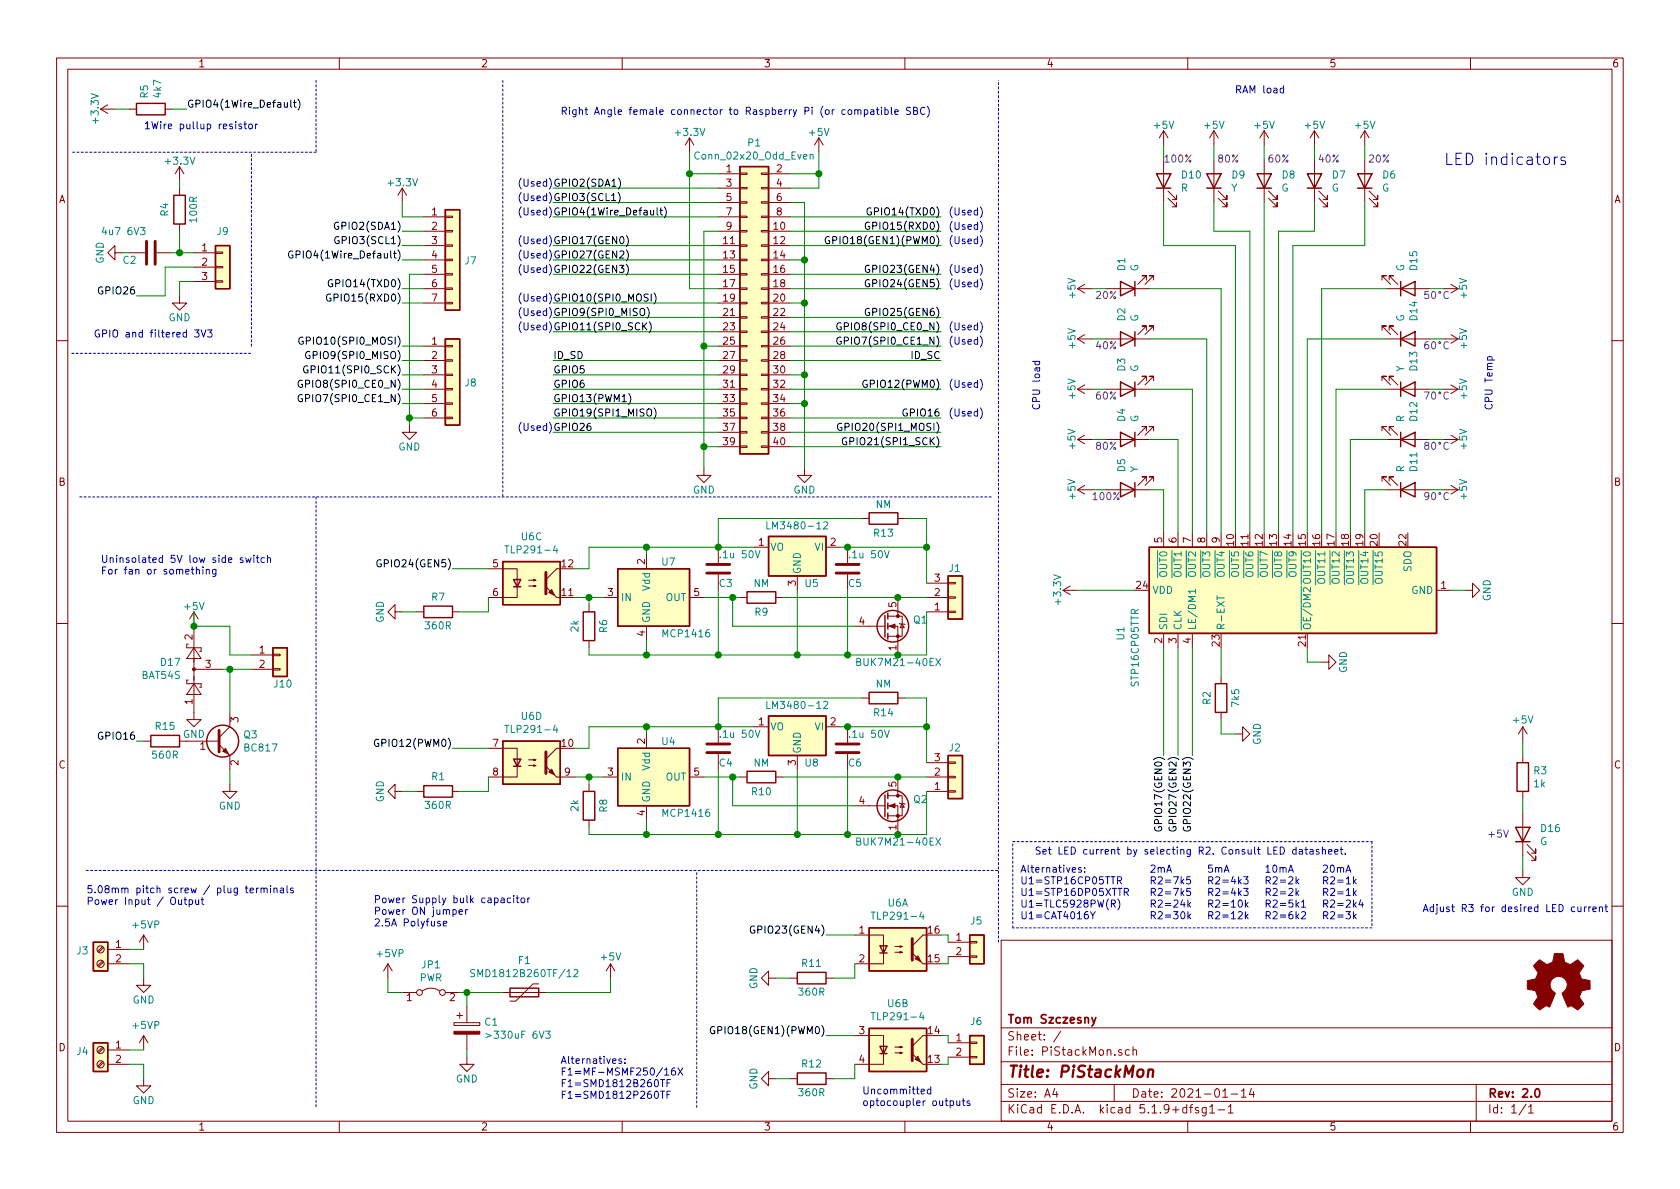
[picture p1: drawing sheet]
<svg xmlns="http://www.w3.org/2000/svg" width="297mm" height="210mm" viewBox="0 0 297 210" stroke-linecap="round" stroke-linejoin="round" font-family="sans-serif">
<defs><g id="words">
<text font-size="2.8" fill="#0000c2" x="255.3" y="29.2">LED indicators</text>
<text font-size="2.8" fill="#840000" x="178" y="190.5">Title: PiStackMon</text>
<g font-size="2.1" fill="#840000">
<text x="178" y="184">Sheet: /</text>
<text x="178" y="181">Tom Szczesny</text>
<text x="178" y="186.7">File: PiStackMon.sch</text>
<text x="178" y="196.9">KiCad E.D.A. kicad 5.1.9+dfsg1-1</text>
<text x="178" y="194.1">Size: A4</text>
<text x="200" y="194.1">Date: 2021-01-14</text>
<text x="263" y="194.1">Rev: 2.0</text>
<text x="263" y="196.9">Id: 1/1</text>
</g>
<g font-size="1.8" fill="#840000">
<text x="35" y="11.9">1</text>
<text x="85" y="11.9">2</text>
<text x="135" y="11.9">3</text>
<text x="185" y="11.9">4</text>
<text x="235" y="11.9">5</text>
<text x="285" y="11.9">6</text>
<text x="10.4" y="35.9">A</text>
<text x="128.4" y="30.5">1</text>
<text x="128.4" y="33">3</text>
<text x="128.4" y="35.6">5</text>
<text x="137.3" y="30.5">2</text>
<text x="137.3" y="33">4</text>
<text x="137.3" y="35.6">6</text>
<text x="285.4" y="35.9">A</text>
<text x="76.4" y="38.1">1</text>
<text x="76.4" y="40.6">2</text>
<text x="128.4" y="38.1">7</text>
<text x="128.4" y="40.6">9</text>
<text x="136.8" y="40.6">10</text>
<text x="137.3" y="38.1">8</text>
<text x="35.7" y="44.4">1</text>
<text x="35.7" y="47">2</text>
<text x="76.4" y="43.2">3</text>
<text x="76.4" y="45.7">4</text>
<text x="127.9" y="43.2">11</text>
<text x="127.9" y="45.7">13</text>
<text x="136.8" y="43.2">12</text>
<text x="136.8" y="45.7">14</text>
<text x="35.7" y="49.5">3</text>
<text x="76.4" y="48.3">5</text>
<text x="76.4" y="50.8">6</text>
<text x="76.4" y="53.3">7</text>
<text x="127.9" y="48.3">15</text>
<text x="127.9" y="50.8">17</text>
<text x="127.9" y="53.3">19</text>
<text x="136.8" y="48.3">16</text>
<text x="136.8" y="50.8">18</text>
<text x="136.8" y="53.3">20</text>
<text x="127.9" y="55.9">21</text>
<text x="127.9" y="58.4">23</text>
<text x="136.8" y="55.9">22</text>
<text x="136.8" y="58.4">24</text>
<text x="76.4" y="61">1</text>
<text x="76.4" y="63.5">2</text>
<text x="127.9" y="61">25</text>
<text x="127.9" y="63.5">27</text>
<text x="136.8" y="61">26</text>
<text x="136.8" y="63.5">28</text>
<text x="76.4" y="66">3</text>
<text x="76.4" y="68.6">4</text>
<text x="76.4" y="71.1">5</text>
<text x="127.9" y="66">29</text>
<text x="127.9" y="68.6">31</text>
<text x="127.9" y="71.1">33</text>
<text x="136.8" y="66">30</text>
<text x="136.8" y="68.6">32</text>
<text x="136.8" y="71.1">34</text>
<text x="76.4" y="73.7">6</text>
<text x="127.9" y="73.7">35</text>
<text x="127.9" y="76.2">37</text>
<text x="136.8" y="73.7">36</text>
<text x="136.8" y="76.2">38</text>
<text x="127.9" y="78.7">39</text>
<text x="136.8" y="78.7">40</text>
<text x="10.4" y="85.9">B</text>
<text x="285.4" y="85.9">B</text>
<text x="205.5" y="96" transform="rotate(-90 205.5 96)">5</text>
<text x="208" y="96" transform="rotate(-90 208 96)">6</text>
<text x="210.6" y="96" transform="rotate(-90 210.6 96)">7</text>
<text x="213.1" y="96" transform="rotate(-90 213.1 96)">8</text>
<text x="215.6" y="96" transform="rotate(-90 215.6 96)">9</text>
<text x="87.1" y="100.3">5</text>
<text x="99.4" y="100.3">12</text>
<text x="114" y="99.8" transform="rotate(-90 114 99.8)">2</text>
<text x="134.1" y="96.5">1</text>
<text x="146.8" y="96.5">2</text>
<text x="218.2" y="96.5" transform="rotate(-90 218.2 96.5)">10</text>
<text x="220.7" y="96.5" transform="rotate(-90 220.7 96.5)">11</text>
<text x="223.3" y="96.5" transform="rotate(-90 223.3 96.5)">12</text>
<text x="225.8" y="96.5" transform="rotate(-90 225.8 96.5)">13</text>
<text x="228.3" y="96.5" transform="rotate(-90 228.3 96.5)">14</text>
<text x="230.9" y="96.5" transform="rotate(-90 230.9 96.5)">15</text>
<text x="233.4" y="96.5" transform="rotate(-90 233.4 96.5)">16</text>
<text x="236" y="96.5" transform="rotate(-90 236 96.5)">17</text>
<text x="238.5" y="96.5" transform="rotate(-90 238.5 96.5)">18</text>
<text x="241" y="96.5" transform="rotate(-90 241 96.5)">19</text>
<text x="243.6" y="96.5" transform="rotate(-90 243.6 96.5)">20</text>
<text x="248.7" y="96.5" transform="rotate(-90 248.7 96.5)">22</text>
<text x="87.1" y="105.4">6</text>
<text x="99.4" y="105.4">11</text>
<text x="107.5" y="105.4">3</text>
<text x="122.7" y="105.4">5</text>
<text x="140.7" y="103.6" transform="rotate(-90 140.7 103.6)">3</text>
<text x="158.5" y="107.4" transform="rotate(-90 158.5 107.4)">5</text>
<text x="165.3" y="107.9">1</text>
<text x="165.3" y="105.4">2</text>
<text x="165.3" y="102.9">3</text>
<text x="201" y="104.1">24</text>
<text x="254.8" y="104.1">1</text>
<text x="34" y="113.1" transform="rotate(-90 34 113.1)">2</text>
<text x="114" y="112.5" transform="rotate(-90 114 112.5)">4</text>
<text x="151.9" y="110.5">4</text>
<text x="205.5" y="113.8" transform="rotate(-90 205.5 113.8)">2</text>
<text x="208" y="113.8" transform="rotate(-90 208 113.8)">3</text>
<text x="210.6" y="113.8" transform="rotate(-90 210.6 113.8)">4</text>
<text x="36.3" y="118.1">3</text>
<text x="45.9" y="115.6">1</text>
<text x="45.9" y="118.1">2</text>
<text x="158.5" y="115" transform="rotate(-90 158.5 115)">1</text>
<text x="215.6" y="114.2" transform="rotate(-90 215.6 114.2)">23</text>
<text x="230.9" y="114.2" transform="rotate(-90 230.9 114.2)">21</text>
<text x="34" y="124.6" transform="rotate(-90 34 124.6)">1</text>
<text x="42.2" y="127.7" transform="rotate(-90 42.2 127.7)">3</text>
<text x="114" y="131.5" transform="rotate(-90 114 131.5)">2</text>
<text x="134.1" y="128.3">1</text>
<text x="146.8" y="128.3">2</text>
<text x="10.4" y="135.9">C</text>
<text x="35.4" y="132.6">1</text>
<text x="42.2" y="135.4" transform="rotate(-90 42.2 135.4)">2</text>
<text x="87.1" y="132.1">7</text>
<text x="87.1" y="137.2">8</text>
<text x="99.4" y="132.1">10</text>
<text x="99.8" y="137.2">9</text>
<text x="107.5" y="137.2">3</text>
<text x="122.7" y="137.2">5</text>
<text x="140.7" y="135.4" transform="rotate(-90 140.7 135.4)">3</text>
<text x="165.3" y="137.2">2</text>
<text x="165.3" y="134.6">3</text>
<text x="285.4" y="135.9">C</text>
<text x="151.9" y="142.2">4</text>
<text x="158.5" y="139.2" transform="rotate(-90 158.5 139.2)">5</text>
<text x="165.3" y="139.7">1</text>
<text x="114" y="144.2" transform="rotate(-90 114 144.2)">4</text>
<text x="158.5" y="146.8" transform="rotate(-90 158.5 146.8)">1</text>
<text x="20.5" y="167.6">1</text>
<text x="151.9" y="165.1">1</text>
<text x="164.1" y="165.1">16</text>
<text x="169.1" y="166.4">1</text>
<text x="20.5" y="170.2">2</text>
<text x="151.9" y="170.2">2</text>
<text x="164.1" y="170.2">15</text>
<text x="169.1" y="168.9">2</text>
<text x="71.9" y="177">1</text>
<text x="79.5" y="177">2</text>
<text x="10.4" y="185.9">D</text>
<text x="20.5" y="185.4">1</text>
<text x="151.9" y="182.9">3</text>
<text x="164.1" y="182.9">14</text>
<text x="169.1" y="184.1">1</text>
<text x="285.4" y="185.9">D</text>
<text x="20.5" y="188">2</text>
<text x="151.9" y="188">4</text>
<text x="164.1" y="188">13</text>
<text x="169.1" y="186.7">2</text>
<text x="35" y="199.9">1</text>
<text x="85" y="199.9">2</text>
<text x="135" y="199.9">3</text>
<text x="185" y="199.9">4</text>
<text x="235" y="199.9">5</text>
<text x="285" y="199.9">6</text>
</g>
<g font-size="1.8" fill="#008484">
<text x="26.2" y="17.3" transform="rotate(-90 26.2 17.3)">R5</text>
<text x="28.5" y="17.2" transform="rotate(-90 28.5 17.2)">4k7</text>
<text x="17.4" y="21.6" transform="rotate(-90 17.4 21.6)">+3.3V</text>
<text x="204.1" y="22.8">+5V</text>
<text x="213" y="22.8">+5V</text>
<text x="221.9" y="22.8">+5V</text>
<text x="230.8" y="22.8">+5V</text>
<text x="239.7" y="22.8">+5V</text>
<text x="29.4" y="29.1">+3.3V</text>
<text x="119.6" y="24">+3.3V</text>
<text x="123.3" y="28.2">Conn_02x20_Odd_Even</text>
<text x="132.3" y="25.9">P1</text>
<text x="143.2" y="24">+5V</text>
<text x="68.8" y="32.9">+3.3V</text>
<text x="208.8" y="33.9">R</text>
<text x="209" y="31.6">D10</text>
<text x="217.7" y="33.9">Y</text>
<text x="217.8" y="31.6">D9</text>
<text x="226.5" y="33.9">G</text>
<text x="226.7" y="31.6">D8</text>
<text x="235.4" y="33.9">G</text>
<text x="235.6" y="31.6">D7</text>
<text x="244.3" y="33.9">G</text>
<text x="244.5" y="31.6">D6</text>
<text x="18.5" y="41.6">4u7 6V3</text>
<text x="29.8" y="38.2" transform="rotate(-90 29.8 38.2)">R4</text>
<text x="34.8" y="39.2" transform="rotate(-90 34.8 39.2)">100R</text>
<text x="38.4" y="41.6">J9</text>
<text x="18.3" y="46.7" transform="rotate(-90 18.3 46.7)">GND</text>
<text x="21.8" y="46.7">C2</text>
<text x="82.2" y="46.8">J7</text>
<text x="199" y="47.8" transform="rotate(-90 199 47.8)">D1</text>
<text x="250.6" y="47.7" transform="rotate(-90 250.6 47.7)">D15</text>
<text x="190.2" y="52.6" transform="rotate(-90 190.2 52.6)">+5V</text>
<text x="201.3" y="48" transform="rotate(-90 201.3 48)">G</text>
<text x="248.3" y="48" transform="rotate(-90 248.3 48)">G</text>
<text x="259.4" y="52.6" transform="rotate(-90 259.4 52.6)">+5V</text>
<text x="29.8" y="56.8">GND</text>
<text x="199" y="56.7" transform="rotate(-90 199 56.7)">D2</text>
<text x="201.3" y="56.9" transform="rotate(-90 201.3 56.9)">G</text>
<text x="248.3" y="56.9" transform="rotate(-90 248.3 56.9)">G</text>
<text x="250.6" y="56.6" transform="rotate(-90 250.6 56.6)">D14</text>
<text x="190.2" y="61.5" transform="rotate(-90 190.2 61.5)">+5V</text>
<text x="199" y="65.6" transform="rotate(-90 199 65.6)">D3</text>
<text x="201.3" y="65.8" transform="rotate(-90 201.3 65.8)">G</text>
<text x="248.3" y="65.8" transform="rotate(-90 248.3 65.8)">Y</text>
<text x="250.6" y="65.5" transform="rotate(-90 250.6 65.5)">D13</text>
<text x="259.4" y="61.5" transform="rotate(-90 259.4 61.5)">+5V</text>
<text x="82.2" y="68.3">J8</text>
<text x="190.2" y="70.4" transform="rotate(-90 190.2 70.4)">+5V</text>
<text x="259.4" y="70.4" transform="rotate(-90 259.4 70.4)">+5V</text>
<text x="199" y="74.5" transform="rotate(-90 199 74.5)">D4</text>
<text x="201.3" y="74.7" transform="rotate(-90 201.3 74.7)">G</text>
<text x="248.3" y="74.6" transform="rotate(-90 248.3 74.6)">R</text>
<text x="250.6" y="74.4" transform="rotate(-90 250.6 74.4)">D12</text>
<text x="70.4" y="79.7">GND</text>
<text x="190.2" y="79.3" transform="rotate(-90 190.2 79.3)">+5V</text>
<text x="199" y="83.4" transform="rotate(-90 199 83.4)">D5</text>
<text x="201.3" y="83.6" transform="rotate(-90 201.3 83.6)">Y</text>
<text x="248.3" y="83.5" transform="rotate(-90 248.3 83.5)">R</text>
<text x="250.6" y="83.3" transform="rotate(-90 250.6 83.3)">D11</text>
<text x="259.4" y="79.3" transform="rotate(-90 259.4 79.3)">+5V</text>
<text x="122.5" y="87.3">GND</text>
<text x="140.3" y="87.3">GND</text>
<text x="154.8" y="89.8">NM</text>
<text x="190.2" y="88.2" transform="rotate(-90 190.2 88.2)">+5V</text>
<text x="259.4" y="88.2" transform="rotate(-90 259.4 88.2)">+5V</text>
<text x="92.2" y="95.5">U6C</text>
<text x="136.4" y="93.6">LM3480-12</text>
<text x="154.6" y="94.9">R13</text>
<text x="90" y="97.9">TLP291-4</text>
<text x="117.1" y="100">U7</text>
<text x="127.7" y="98.7">.1u 50V</text>
<text x="136.1" y="97.4">VO</text>
<text x="141.6" y="101.6" transform="rotate(-90 141.6 101.6)">GND</text>
<text x="144.1" y="97.4">VI</text>
<text x="150.5" y="98.7">.1u 50V</text>
<text x="167.8" y="101.1">J1</text>
<text x="249.6" y="101.1" transform="rotate(-90 249.6 101.1)">SDO</text>
<text x="32.7" y="107.9">+5V</text>
<text x="76.4" y="106.2">R7</text>
<text x="109.7" y="106.3">IN</text>
<text x="114.9" y="104.4" transform="rotate(-90 114.9 104.4)">Vdd</text>
<text x="117.7" y="106.3">OUT</text>
<text x="127.2" y="103.8">C3</text>
<text x="133.2" y="103.8">NM</text>
<text x="142.4" y="103.8">U5</text>
<text x="150.1" y="103.8">C5</text>
<text x="187.6" y="106.7" transform="rotate(-90 187.6 106.7)">+3.3V</text>
<text x="203.7" y="105">VDD</text>
<text x="206.4" y="102" transform="rotate(-90 206.4 102)">OUT0</text>
<text x="208.9" y="102" transform="rotate(-90 208.9 102)">OUT1</text>
<text x="211.5" y="102" transform="rotate(-90 211.5 102)">OUT2</text>
<text x="214" y="102" transform="rotate(-90 214 102)">OUT3</text>
<text x="216.5" y="102" transform="rotate(-90 216.5 102)">OUT4</text>
<text x="219.1" y="102" transform="rotate(-90 219.1 102)">OUT5</text>
<text x="221.6" y="102" transform="rotate(-90 221.6 102)">OUT6</text>
<text x="224.2" y="102" transform="rotate(-90 224.2 102)">OUT7</text>
<text x="226.7" y="102" transform="rotate(-90 226.7 102)">OUT8</text>
<text x="229.2" y="102" transform="rotate(-90 229.2 102)">OUT9</text>
<text x="231.8" y="103" transform="rotate(-90 231.8 103)">OUT10</text>
<text x="234.3" y="103" transform="rotate(-90 234.3 103)">OUT11</text>
<text x="236.9" y="103" transform="rotate(-90 236.9 103)">OUT12</text>
<text x="239.4" y="103" transform="rotate(-90 239.4 103)">OUT13</text>
<text x="241.9" y="103" transform="rotate(-90 241.9 103)">OUT14</text>
<text x="244.5" y="103" transform="rotate(-90 244.5 103)">OUT15</text>
<text x="249.6" y="105">GND</text>
<text x="263.6" y="106.3" transform="rotate(-90 263.6 106.3)">GND</text>
<text x="67.9" y="110.2" transform="rotate(-90 67.9 110.2)">GND</text>
<text x="75.3" y="111.3">360R</text>
<text x="102.3" y="111.7" transform="rotate(-90 102.3 111.7)">2k</text>
<text x="107.4" y="111.9" transform="rotate(-90 107.4 111.9)">R6</text>
<text x="114.9" y="110.2" transform="rotate(-90 114.9 110.2)">GND</text>
<text x="117.4" y="112.7">MCP1416</text>
<text x="133.5" y="108.9">R9</text>
<text x="161.6" y="110.3">Q1</text>
<text x="198.8" y="113.1" transform="rotate(-90 198.8 113.1)">U1</text>
<text x="206.4" y="111.5" transform="rotate(-90 206.4 111.5)">SDI</text>
<text x="208.9" y="111.5" transform="rotate(-90 208.9 111.5)">CLK</text>
<text x="211.5" y="111.5" transform="rotate(-90 211.5 111.5)">LE/DM1</text>
<text x="216.5" y="111.5" transform="rotate(-90 216.5 111.5)">R-EXT</text>
<text x="231.8" y="111.5" transform="rotate(-90 231.8 111.5)">OE/DM2</text>
<text x="28.5" y="117.7">D17</text>
<text x="152.3" y="117.8">BUK7M21-40EX</text>
<text x="238.2" y="119" transform="rotate(-90 238.2 119)">GND</text>
<text x="25.1" y="120.1">BAT54S</text>
<text x="48.5" y="121.6">J10</text>
<text x="136.4" y="125.4">LM3480-12</text>
<text x="154.8" y="121.6">NM</text>
<text x="201.3" y="121.2" transform="rotate(-90 201.3 121.2)">STP16CP05TTR</text>
<text x="214" y="124.6" transform="rotate(-90 214 124.6)">R2</text>
<text x="219.1" y="124.9" transform="rotate(-90 219.1 124.9)">7k5</text>
<text x="27.6" y="129.1">R15</text>
<text x="32.3" y="130.5">GND</text>
<text x="43.1" y="130.6">Q3</text>
<text x="90" y="129.6">TLP291-4</text>
<text x="92.2" y="127.3">U6D</text>
<text x="117.1" y="131.7">U4</text>
<text x="127.7" y="130.5">.1u 50V</text>
<text x="136.1" y="129.2">VO</text>
<text x="144.1" y="129.2">VI</text>
<text x="150.5" y="130.5">.1u 50V</text>
<text x="154.6" y="126.7">R14</text>
<text x="222.9" y="131.7" transform="rotate(-90 222.9 131.7)">GND</text>
<text x="267.6" y="127.9">+5V</text>
<text x="27.1" y="134.2">560R</text>
<text x="43.4" y="132.9">BC817</text>
<text x="76.4" y="138">R1</text>
<text x="114.9" y="136.2" transform="rotate(-90 114.9 136.2)">Vdd</text>
<text x="127.2" y="135.6">C4</text>
<text x="133.2" y="135.6">NM</text>
<text x="141.6" y="133.3" transform="rotate(-90 141.6 133.3)">GND</text>
<text x="142.4" y="135.6">U8</text>
<text x="150.1" y="135.6">C6</text>
<text x="167.8" y="132.9">J2</text>
<text x="271.2" y="136.9">R3</text>
<text x="38.7" y="143.2">GND</text>
<text x="67.9" y="141.9" transform="rotate(-90 67.9 141.9)">GND</text>
<text x="75.3" y="143">360R</text>
<text x="102.3" y="143.5" transform="rotate(-90 102.3 143.5)">2k</text>
<text x="107.4" y="143.6" transform="rotate(-90 107.4 143.6)">R8</text>
<text x="109.7" y="138">IN</text>
<text x="114.9" y="142" transform="rotate(-90 114.9 142)">GND</text>
<text x="117.7" y="138">OUT</text>
<text x="133" y="140.6">R10</text>
<text x="161.6" y="142">Q2</text>
<text x="271.2" y="139.2">1k</text>
<text x="117.4" y="144.4">MCP1416</text>
<text x="152.3" y="149.5">BUK7M21-40EX</text>
<text x="272.3" y="149.4">G</text>
<text x="272.5" y="147.1">D16</text>
<text x="157" y="160.3">U6A</text>
<text x="267.3" y="158.4">GND</text>
<text x="23.6" y="164.2">+5VP</text>
<text x="154.8" y="162.6">TLP291-4</text>
<text x="171.7" y="163.5">J5</text>
<text x="13.6" y="168.8">J3</text>
<text x="66.8" y="169.3">+5VP</text>
<text x="74.1" y="173.6">PWR</text>
<text x="74.6" y="171.2">JP1</text>
<text x="84.4" y="172.8">SMD1812B260TF/12</text>
<text x="91.7" y="170.5">F1</text>
<text x="106.3" y="169.8">+5V</text>
<text x="141.9" y="171">R11</text>
<text x="23.4" y="177.5">GND</text>
<text x="133.9" y="174.9" transform="rotate(-90 133.9 174.9)">GND</text>
<text x="141.4" y="176.1">360R</text>
<text x="157" y="178.1">U6B</text>
<text x="23.6" y="182">+5VP</text>
<text x="85.8" y="181.4">C1</text>
<text x="86.7" y="183.7">&gt;330uF 6V3</text>
<text x="154.8" y="180.4">TLP291-4</text>
<text x="171.7" y="181.3">J6</text>
<text x="13.6" y="186.6">J4</text>
<text x="80.6" y="191.4">GND</text>
<text x="141.9" y="188.8">R12</text>
<text x="23.4" y="195.2">GND</text>
<text x="133.9" y="192.7" transform="rotate(-90 133.9 192.7)">GND</text>
<text x="141.4" y="193.8">360R</text>
</g>
<g font-size="1.8" fill="#0000c2">
<text x="219.2" y="16.5">RAM load</text>
<text x="25.4" y="22.9">1Wire pullup resistor</text>
<text x="99.1" y="20.3">Right Angle female connector to Raspberry Pi (or compatible SBC)</text>
<text x="91.4" y="35.6">(Used) GPIO3(SCL1)</text>
<text x="91.4" y="33">(Used) GPIO2(SDA1)</text>
<text x="91.4" y="38.1">(Used) GPIO4(1Wire_Default)</text>
<text x="167.6" y="40.6">(Used)</text>
<text x="167.6" y="38.1">(Used)</text>
<text x="91.4" y="43.2">(Used) GPIO17(GEN0)</text>
<text x="91.4" y="45.7">(Used) GPIO27(GEN2)</text>
<text x="167.6" y="43.2">(Used)</text>
<text x="91.4" y="48.3">(Used) GPIO22(GEN3)</text>
<text x="91.4" y="53.3">(Used) GPIO10(SPI0_MOSI)</text>
<text x="167.6" y="48.3">(Used)</text>
<text x="167.6" y="50.8">(Used)</text>
<text x="16.5" y="59.7">GPIO and filtered 3V3</text>
<text x="91.4" y="58.4">(Used) GPIO11(SPI0_SCK)</text>
<text x="91.4" y="55.9">(Used) GPIO9(SPI0_MISO)</text>
<text x="167.6" y="58.4">(Used)</text>
<text x="167.6" y="61">(Used)</text>
<text x="167.6" y="68.6">(Used)</text>
<text x="91.4" y="76.2">(Used) GPIO26</text>
<text x="167.6" y="73.7">(Used)</text>
<text x="183.9" y="72.6" transform="rotate(-90 183.9 72.6)">CPU load</text>
<text x="263.9" y="72.6" transform="rotate(-90 263.9 72.6)">CPU Temp</text>
<text x="17.8" y="99.5">Uninsolated 5V low side switch</text>
<text x="17.8" y="101.6">For fan or something</text>
<text x="180.3" y="154.3">Alternatives:</text>
<text x="182.9" y="151.1">Set LED current by selecting R2. Consult LED datasheet.</text>
<text x="203.2" y="154.3">2mA</text>
<text x="213.4" y="154.3">5mA</text>
<text x="223.5" y="154.3">10mA</text>
<text x="233.7" y="154.3">20mA</text>
<text x="15.2" y="158">5.08mm pitch screw / plug terminals</text>
<text x="15.2" y="160">Power Input / Output</text>
<text x="66" y="159.7">Power Supply bulk capacitor</text>
<text x="66" y="161.8">Power ON jumper</text>
<text x="180.3" y="156.4">U1=STP16CP05TTR</text>
<text x="180.3" y="158.4">U1=STP16DP05XTTR</text>
<text x="180.3" y="160.5">U1=TLC5928PW(R)</text>
<text x="203.2" y="156.4">R2=7k5</text>
<text x="203.2" y="158.4">R2=7k5</text>
<text x="203.2" y="160.5">R2=24k</text>
<text x="213.4" y="156.4">R2=4k3</text>
<text x="213.4" y="158.4">R2=4k3</text>
<text x="213.4" y="160.5">R2=10k</text>
<text x="223.5" y="156.4">R2=2k</text>
<text x="223.5" y="158.4">R2=2k</text>
<text x="223.5" y="160.5">R2=5k1</text>
<text x="233.7" y="156.4">R2=1k</text>
<text x="233.7" y="158.4">R2=1k</text>
<text x="233.7" y="160.5">R2=2k4</text>
<text x="251.5" y="161.3">Adjust R3 for desired LED current</text>
<text x="66" y="163.8">2.5A Polyfuse</text>
<text x="180.3" y="162.6">U1=CAT4016Y</text>
<text x="203.2" y="162.6">R2=30k</text>
<text x="213.4" y="162.6">R2=12k</text>
<text x="223.5" y="162.6">R2=6k2</text>
<text x="233.7" y="162.6">R2=3k</text>
<text x="99.1" y="188.1">Alternatives:</text>
<text x="99.1" y="190.2">F1=MF-MSMF250/16X</text>
<text x="99.1" y="192.2">F1=SMD1812B260TF</text>
<text x="99.1" y="194.3">F1=SMD1812P260TF</text>
<text x="152.4" y="193.5">Uncommitted</text>
<text x="152.4" y="195.6">optocoupler outputs</text>
</g>
<g font-size="1.8">
<text x="33" y="19">GPIO4(1Wire_Default)</text>
<text x="59.8" y="40.6">GPIO2(SDA1)</text>
<text x="154.1" y="40.6">GPIO15(RXD0)</text>
<text x="154.3" y="38.1">GPIO14(TXD0)</text>
<text x="52.7" y="45.7">GPIO4(1Wire_Default)</text>
<text x="60" y="43.2">GPIO3(SCL1)</text>
<text x="147.5" y="43.2">GPIO18(GEN1)(PWM0)</text>
<text x="17.7" y="52.1">GPIO26</text>
<text x="58.8" y="53.3">GPIO15(RXD0)</text>
<text x="59" y="50.8">GPIO14(TXD0)</text>
<text x="154" y="50.8">GPIO24(GEN5)</text>
<text x="154" y="48.3">GPIO23(GEN4)</text>
<text x="149.3" y="58.4">GPIO8(SPI0_CE0_N)</text>
<text x="154" y="55.9">GPIO25(GEN6)</text>
<text x="54.2" y="61">GPIO10(SPI0_MOSI)</text>
<text x="55.2" y="63.5">GPIO9(SPI0_MISO)</text>
<text x="97.8" y="63.5">ID_SD</text>
<text x="149.3" y="61">GPIO7(SPI0_CE1_N)</text>
<text x="161.2" y="63.5">ID_SC</text>
<text x="54" y="71.1">GPIO7(SPI0_CE1_N)</text>
<text x="54" y="68.6">GPIO8(SPI0_CE0_N)</text>
<text x="55" y="66">GPIO11(SPI0_SCK)</text>
<text x="97.8" y="68.6">GPIO6</text>
<text x="97.8" y="66">GPIO5</text>
<text x="97.8" y="71.1">GPIO13(PWM1)</text>
<text x="153.5" y="68.6">GPIO12(PWM0)</text>
<text x="97.8" y="73.7">GPIO19(SPI1_MISO)</text>
<text x="149.5" y="76.2">GPIO20(SPI1_MOSI)</text>
<text x="160" y="73.7">GPIO16</text>
<text x="150.2" y="78.7">GPIO21(SPI1_SCK)</text>
<text x="67.6" y="100.3">GPIO24(GEN5)</text>
<text x="17.7" y="130.8">GPIO16</text>
<text x="67.1" y="132.1">GPIO12(PWM0)</text>
<text x="205.5" y="146" transform="rotate(-90 205.5 146)">GPIO17(GEN0)</text>
<text x="208" y="146" transform="rotate(-90 208 146)">GPIO27(GEN2)</text>
<text x="210.6" y="146" transform="rotate(-90 210.6 146)">GPIO22(GEN3)</text>
<text x="133.7" y="165.1">GPIO23(GEN4)</text>
<text x="127.2" y="182.9">GPIO18(GEN1)(PWM0)</text>
</g>
<g font-size="1.8" fill="#840084">
<text x="206" y="28.7">100%</text>
<text x="215.4" y="28.7">80%</text>
<text x="224.3" y="28.7">60%</text>
<text x="233.2" y="28.7">40%</text>
<text x="242.1" y="28.7">20%</text>
<text x="193.8" y="52.9">20%</text>
<text x="193.8" y="61.8">40%</text>
<text x="193.8" y="70.7">60%</text>
<text x="193.8" y="79.5">80%</text>
<text x="263.3" y="148.1">+5V</text>
</g>
<g font-size="1.8" fill="#008400">
<text x="252" y="52.9">50°C</text>
<text x="252" y="61.8">60°C</text>
<text x="252" y="70.7">70°C</text>
<text x="252" y="79.5">80°C</text>
<text x="193.3" y="88.4">100%</text>
<text x="252" y="88.4">90°C</text>
</g>
</g></defs>
<g fill="none" stroke="#840000" stroke-width=".18">
<path d="M10 10.3h277v189.9h-277zM12 12.2h273v186.1h-273zM17.8 19.3h2.5M17.8 19.3l1.2 .8M19 18.5l-1.2 .8M22.9 19.3h1.2M29.2 19.3h1.3M60 10.3v1.9M110 10.3v1.9M160 10.3v1.9M210 10.3v1.9M260 10.3v1.9"/>
<path d="M31.7 29.5v2.5M31.7 33.3v1.2M31.7 39.6v1.3M31.7 29.5l-.7 1.2M31.7 29.5l.8 1.2M71.1 33.3l-.7 1.2M71.1 33.3v2.5M71.1 33.3l.8 1.2M74.9 38.3h3.8M78.7 38.2h1.3v.3h-1.3zM121.9 24.4l-.7 1.2M121.9 24.4v2.5"/>
<path d="M121.9 24.4l.8 1.2M127 38.3h3.8M127 30.7h3.8M127 33.3h3.8M127 35.8h3.8M130.8 38.2h1.3v.3h-1.3zM130.8 35.7h1.3v.2h-1.3zM130.8 33.1h1.3v.3h-1.3zM130.8 30.6h1.3v.3h-1.3zM134.6 38.2h1.3v.3h-1.3zM134.6 35.7h1.3v.2h-1.3zM134.6 33.1h1.3v.3h-1.3z"/>
<path d="M134.6 30.6h1.3v.3h-1.3zM135.9 38.3h3.8M135.9 30.7h3.8M135.9 33.3h3.8M135.9 35.8h3.8M144.8 24.4l-.8 1.2M144.8 24.4v2.5M144.8 24.4l.7 1.2M205.7 23.1v2.5M205.7 28.2v7.6M205.7 23.1l-.7 1.3M205.7 23.1l.8 1.3"/>
<path d="M206.5 35l1.5 1.6v-.8v.8h-.7M206.5 33.8l1.5 1.5v-.8v.8h-.7M214.6 23.1v2.5M214.6 28.2v7.6M214.6 23.1l-.7 1.3M214.6 23.1l.8 1.3M215.4 35l1.5 1.6v-.8v.8h-.7M215.4 33.8l1.5 1.5v-.8v.8h-.7M223.5 23.1v2.5M223.5 28.2v7.6M223.5 23.1l-.7 1.3M223.5 23.1l.8 1.3"/>
<path d="M224.3 35l1.5 1.6v-.8v.8h-.8M224.3 33.8l1.5 1.5v-.8v.8h-.8M232.4 23.1v2.5M232.4 28.2v7.6M232.4 23.1l-.8 1.3M232.4 23.1l.8 1.3M233.2 35l1.5 1.6v-.8v.8h-.8M233.2 33.8l1.5 1.5v-.8v.8h-.8M241.3 23.1v2.5M241.3 28.2v7.6M241.3 23.1l-.8 1.3M241.3 23.1l.8 1.3"/>
<path d="M242.1 35l1.5 1.6v-.8v.8h-.8M242.1 33.8l1.5 1.5v-.8v.8h-.8M20.3 44.7v-1.3l-1.3 1.3 1.3 1.3v-1.3h1.3M22.9 44.7h2.8M27.7 44.7h2.8M31.7 52.3v1.3h1.3l-1.3 1.3-1.2-1.3h1.2M34.3 44.7h3.8M34.3 47.2h3.8M34.3 49.8h3.8M38.1 49.7h1.3v.2h-1.3zM38.1 44.6h1.3v.2h-1.3zM38.1 47.1h1.3v.3h-1.3z"/>
<path d="M74.9 40.9h3.8M74.9 43.4h3.8M74.9 46h3.8M74.9 48.5h3.8M74.9 51h3.8M74.9 53.6h3.8M78.7 50.9h1.3v.3h-1.3zM78.7 53.5h1.3v.2h-1.3zM78.7 48.4h1.3v.2h-1.3zM78.7 43.3h1.3v.3h-1.3zM78.7 40.8h1.3v.2h-1.3zM78.7 45.8h1.3v.3h-1.3z"/>
<path d="M127 40.9h3.8M127 43.4h3.8M127 46h3.8M127 48.5h3.8M127 51h3.8M127 53.6h3.8M127 56.1h3.8M127 58.7h3.8M130.8 58.5h1.3v.3h-1.3zM130.8 56h1.3v.3h-1.3zM130.8 50.9h1.3v.3h-1.3zM130.8 48.4h1.3v.2h-1.3z"/>
<path d="M130.8 45.8h1.3v.3h-1.3zM130.8 43.3h1.3v.3h-1.3zM130.8 53.5h1.3v.2h-1.3zM130.8 40.8h1.3v.2h-1.3zM134.6 58.5h1.3v.3h-1.3zM134.6 56h1.3v.3h-1.3zM134.6 50.9h1.3v.3h-1.3zM134.6 48.4h1.3v.2h-1.3zM134.6 45.8h1.3v.3h-1.3zM134.6 43.3h1.3v.3h-1.3zM134.6 53.5h1.3v.2h-1.3zM134.6 40.8h1.3v.2h-1.3z"/>
<path d="M135.9 40.9h3.8M135.9 43.4h3.8M135.9 46h3.8M135.9 48.5h3.8M135.9 51h3.8M135.9 53.6h3.8M135.9 56.1h3.8M135.9 58.7h3.8M190.5 51h2.5M190.5 59.9l1.3 .8M190.5 59.9h2.5M190.5 51l1.3 .8"/>
<path d="M191.8 59.2l-1.3 .7M191.8 50.3l-1.3 .7M195.6 51h7.6M195.6 59.9h7.6M202.7 58.4v-.7h-.8h.8l-1.5 1.5M202.7 49.5v-.7h-.8h.8l-1.5 1.5M204 58.4v-.7h-.8h.8l-1.6 1.5M204 49.5v-.7h-.8h.8l-1.6 1.5M244.3 49.5v-.7h.8h-.8l1.6 1.5M244.3 58.4v-.7h.8h-.8l1.6 1.5M245.1 51h7.6M245.1 59.9h7.6"/>
<path d="M245.6 49.5v-.7h.8h-.8l1.5 1.5M245.6 58.4v-.7h.8h-.8l1.5 1.5M255.3 51h2.5M255.3 59.9h2.5M256.5 50.3l1.3 .7M256.5 59.2l1.3 .7M257.8 51l-1.3 .8M257.8 59.9l-1.3 .8M10 60.2h2M72.4 75.2v1.2h1.3l-1.3 1.3-1.3-1.3h1.3M74.9 61.2h3.8M74.9 63.7h3.8"/>
<path d="M74.9 66.3h3.8M74.9 68.8h3.8M74.9 71.4h3.8M74.9 73.9h3.8M78.7 71.2h1.3v.3h-1.3zM78.7 73.8h1.3v.2h-1.3zM78.7 68.7h1.3v.3h-1.3zM78.7 63.6h1.3v.3h-1.3zM78.7 61.1h1.3v.2h-1.3zM78.7 66.2h1.3v.2h-1.3zM127 61.2h3.8M127 63.7h3.8"/>
<path d="M127 66.3h3.8M127 68.8h3.8M127 71.4h3.8M127 73.9h3.8M127 76.4h3.8M127 79h3.8M130.8 61.1h1.3v.2h-1.3zM130.8 63.6h1.3v.3h-1.3zM130.8 66.2h1.3v.2h-1.3zM130.8 68.7h1.3v.3h-1.3zM130.8 71.2h1.3v.3h-1.3zM130.8 73.8h1.3v.2h-1.3z"/>
<path d="M130.8 76.3h1.3v.3h-1.3zM130.8 78.9h1.3v.2h-1.3zM134.6 61.1h1.3v.2h-1.3zM134.6 63.6h1.3v.3h-1.3zM134.6 66.2h1.3v.2h-1.3zM134.6 68.7h1.3v.3h-1.3zM134.6 71.2h1.3v.3h-1.3zM134.6 73.8h1.3v.2h-1.3zM134.6 76.3h1.3v.3h-1.3zM134.6 78.9h1.3v.2h-1.3zM135.9 61.2h3.8M135.9 63.7h3.8"/>
<path d="M135.9 66.3h3.8M135.9 68.8h3.8M135.9 71.4h3.8M135.9 73.9h3.8M135.9 76.4h3.8M135.9 79h3.8M190.5 68.8h2.5M190.5 77.7l1.3 .8M190.5 77.7h2.5M190.5 68.8l1.3 .8M191.8 77l-1.3 .7M191.8 68.1l-1.3 .7"/>
<path d="M195.6 68.8h7.6M195.6 77.7h7.6M202.7 76.2v-.8h-.8h.8l-1.5 1.6M202.7 67.3v-.8h-.8h.8l-1.5 1.6M204 76.2v-.8h-.8h.8l-1.6 1.6M204 67.3v-.8h-.8h.8l-1.6 1.6M244.3 76.2v-.8h.8h-.8l1.6 1.6M244.3 67.3v-.8h.8h-.8l1.6 1.6M245.1 68.8h7.6M245.1 77.7h7.6M245.6 76.2v-.8h.8h-.8l1.5 1.6M245.6 67.3v-.8h.8h-.8l1.5 1.6"/>
<path d="M255.3 68.8h2.5M255.3 77.7h2.5M256.5 68.1l1.3 .7M256.5 77l1.3 .7M257.8 68.8l-1.3 .8M257.8 77.7l-1.3 .8M285 60.2h2M114.3 98v2.6M124.5 82.8v1.3h1.2l-1.2 1.2-1.3-1.2h1.3M127 96.8v2.8M133.3 96.8h2.6M142.2 82.8v1.3h1.3l-1.3 1.2-1.2-1.2h1.2"/>
<path d="M146 96.8h2.6M149.9 96.8v2.8M152.4 91.7h1.3M158.7 91.7h1.3M190.5 86.6h2.5M190.5 86.6l1.3 .8M191.8 85.8l-1.3 .8M198.1 86.6h5.1M202.7 85.1v-.8h-.8h.8l-1.5 1.5M204 85.1v-.8h-.8h.8l-1.6 1.5M205.7 94.2v2.6M208.3 94.2v2.6"/>
<path d="M210.8 94.2v2.6M213.4 94.2v2.6M215.9 94.2v2.6M244.3 85.1v-.8h.8h-.8l1.6 1.5M245.1 86.6h7.6M245.6 85.1v-.8h.8h-.8l1.5 1.5M255.3 86.6h2.5M256.5 85.8l1.3 .8M257.8 86.6l-1.3 .8M10 110.3h2M33.3 113.9h-.3v.6h2.6v.7h-.3M34.3 114.5l1.3 2h-2.6z"/>
<path d="M34.3 108.2v19h1.3l-1.3 1.3-1.3-1.3h1.3M34.3 118.4h5.1M34.3 108.2l-.8 1.3M34.3 108.2l.8 1.3M44.4 115.8h3.9M44.4 118.4h3.9M48.3 118.2h1.2v.3h-1.2zM48.3 115.7h1.2v.2h-1.2zM69.8 108.2v-1.3l-1.2 1.3 1.2 1.3v-1.3h1.3M73.7 108.2h1.2M80 108.2h1.3M86.4 100.6h5v5.1h-5"/>
<path d="M93.5 103.6h1.2l-.3 .2v-.3l.3 .1M93.5 102.6h1.2l-.3 .1v-.2l.3 .1M98.4 105.7h.7M99.1 100.6h-.7l-1.9 1.9M104.1 106.9v1.3M104.1 113.3v1.2M106.7 105.7h2.5M114.3 110.7v2.6M121.9 105.7h2.6M127 101.6v2.8M130.8 105.7h1.3M137.2 105.7h1.2"/>
<path d="M141 101.8v2.6M149.9 101.6v2.8M151.1 110.7h5.4M157 110.7h1.7v5.1M157 109h2.5v3.5h-2.5M158.7 105.7v3.3M159 110.2l.1 .2h.8l.1 .1M159.5 110.4l.4 .6h-.8zM163.8 105.7h3.8M163.8 108.2h3.8M163.8 103.1h3.8M167.6 103h1.3v.2h-1.3z"/>
<path d="M167.6 108.1h1.3v.2h-1.3zM167.6 105.5h1.3v.3h-1.3zM188 104.4h2.5M188 104.4l1.2 .8M189.2 103.6l-1.2 .8M205.7 112v2.5M208.3 112v2.5M210.8 112v2.5M215.9 119.6v1.3M233.7 117.1h1.2v-1.3l1.3 1.3-1.3 1.3v-1.3M254 104.4h2.5M259.1 104.4h1.2v-1.3l1.3 1.3-1.3 1.3v-1.3"/>
<path d="M285 110.3h2M25.4 131.1h1.3M31.7 131.1h7M33.3 120.3h-.3v.6h2.6v.6h-.3M34.3 120.9l1.3 1.9h-2.6zM38.7 131.7l1.9 1.9v2.5M40.6 138.7v1.2h1.3l-1.3 1.3-1.2-1.3h1.2M40.6 126v2.5l-1.9 1.9M69.8 139.9v-1.2l-1.2 1.2 1.2 1.3v-1.3h1.3M73.7 139.9h1.2M80 139.9h1.3M86.4 132.3h5v5.1h-5"/>
<path d="M93.5 135.4h1.2l-.3 .1v-.3l.3 .2M93.5 134.4h1.2l-.3 .1v-.3l.3 .2M98.4 137.4h3.2M99.1 132.3h-.7l-1.9 1.9M104.1 138.7v1.2M106.7 137.4h2.5M114.3 129.8v2.5M121.9 137.4h2.6M127 128.5v2.8M127 133.3v2.8M130.8 137.4h1.3M133.3 128.5h2.6"/>
<path d="M137.2 137.4h1.2M141 133.6v2.5M146 128.5h2.6M149.9 128.5v2.8M149.9 133.3v2.8M152.4 123.4h1.3M158.7 137.4v3.3M158.7 123.4h1.3M163.8 137.4h3.8M163.8 139.9h3.8M163.8 134.9h3.8M167.6 134.7h1.3v.3h-1.3z"/>
<path d="M167.6 139.8h1.3v.3h-1.3zM167.6 137.3h1.3v.2h-1.3zM215.9 126v1.2M218.4 129.8h1.3v-1.3l1.3 1.3-1.3 1.3v-1.3M269.2 128.5v2.6M269.2 133.6v1.3M269.2 139.9v1.3M269.2 128.5l-.7 1.3M269.2 128.5l.8 1.3M104.1 145v1.3M114.3 142.5v2.5M151.1 142.5h5.4"/>
<path d="M157 142.5h1.7v5.1M157 140.7h2.5v3.6h-2.5M159 142l.1 .1h.8l.1 .1M159.5 142.1l.4 .6h-.8zM269.2 153.9v1.3h1.3l-1.3 1.3-1.2-1.3h1.2M269.2 143.8v7.6M270 150.6l1.5 1.5v-.7v.7h-.7M270 149.3l1.5 1.6v-.8v.8h-.7M10 160.2h2M18.1 169.9l-.8 .9M18.1 167.4l-.8 .8M18.3 170.1l-.9 .8"/>
<path d="M18.3 167.6l-.9 .8M19 167.9h3.9M19 170.4h3.9M25.4 173v1.2h1.3l-1.3 1.3-1.3-1.3h1.3M25.4 165.3v2.6M25.4 165.3l-.8 1.3M25.4 165.3l.8 1.3M68.6 170.4l-.8 1.3M68.6 170.4v2.6M68.6 170.4l.7 1.3M71.1 175.5h2.6M74.7 175.3a2.53 2.53 0 0 1 3 0"/>
<path d="M78.7 175.5h2.6M80.8 179.6h1M81.3 179.1v1M82.5 178v2.8M88.9 175.5h7.6M95.2 174h-1l-3 3h-1M107.9 170.4l-.7 1.3M107.9 170.4v2.6M107.9 170.4l.8 1.3M135.9 173v-1.3l-1.3 1.3 1.3 1.2v-1.2h1.3M139.7 173h1.3M146 173h1.3"/>
<path d="M151.1 165.3h5.1v5.1h-5.1M158.2 168.4h1.3l-.4 .1v-.2l.4 .1M158.2 167.4h1.3l-.4 .1v-.2l.4 .1M163.2 170.4h.6M163.8 165.3h-.6l-1.9 2M167.6 166.6h3.8M167.6 169.2h3.8M171.4 169h1.3v.3h-1.3zM171.4 166.5h1.3v.2h-1.3zM177 166.3h108v32h-108zM285 160.2h2M18.1 187.7l-.8 .8"/>
<path d="M18.1 185.2l-.8 .8M18.3 187.9l-.9 .8M18.3 185.3l-.9 .9M19 185.7h3.9M19 188.2h3.9M25.4 190.7v1.3h1.3l-1.3 1.3-1.3-1.3h1.3M25.4 183.1l-.8 1.3M25.4 183.1v2.6M25.4 183.1l.8 1.3M60 198.3v1.9M80.3 180.8h4.5v.6h-4.5zM82.5 186.9v1.3h1.3l-1.3 1.3-1.2-1.3h1.2"/>
<path d="M82.5 182.9v2.8M110 198.3v1.9M135.9 190.7v-1.2l-1.3 1.2 1.3 1.3v-1.3h1.3M139.7 190.7h1.3M146 190.7h1.3M151.1 183.1h5.1v5.1h-5.1M158.2 186.2h1.3l-.4 .1v-.3l.4 .2M158.2 185.2h1.3l-.4 .1v-.3l.4 .2M160 198.3v1.9M163.2 188.2h.6M163.8 183.1h-.6l-1.9 1.9M167.6 184.4h3.8"/>
<path d="M167.6 186.9h3.8M171.4 186.8h1.3v.3h-1.3zM171.4 184.3h1.3v.2h-1.3zM177 194.8h108M177 191.8h108M177 187.8h108M177 181.8h108M186.5 192.5l-.4 1h1M186.8 193v1M187.6 182.3l-1.3 2M197 191.8v3M198.3 185.7l-.3-.1-.2 .2v.2l.5 .2v.3h-.5"/>
<path d="M199.7 185.7l-.4-.1-.3 .3 .1 .6h.6M200.3 185.7l.3-.1 .3 .1 .1 .9M200.3 185.1v1.5M210 198.3v1.9M210.3 195.8h.6M210.9 195.3l-.4 .2v1.3M211.9 195.9l-.4-.1-.2 .2 .1 .3 .5 .1v.3h-.6M213.3 195.8v1.2l-.3 .3h-.4M213.3 195.9l-.5-.1-.3 .3 .1 .6 .2 .1 .5-.1M213.9 195.8l.4-.5v1.5M213.9 196.8h.9M215.4 196.3h1.1"/>
<path d="M216.2 194h.8M217.2 195.8l.4-.5v1.5M217.2 196.8h.8M217.7 193.5h1.1M219.5 193l.4-.5v1.5M219.5 194h.8M221.3 192.5l-.4 1h.9M221.6 193v1M260 198.3v1.9M261 191.8v6.5M269.8 195.2l-1.2 2M270.3 195.8l.4-.5v1.5"/>
<path d="M270.3 196.8h.8"/>
<circle cx="17.8" cy="167.9" r=".63"/>
<circle cx="17.8" cy="170.4" r=".63"/>
<circle cx="74.2" cy="175.5" r=".51"/>
<circle cx="78.2" cy="175.5" r=".51"/>
<circle cx="17.8" cy="185.7" r=".63"/>
<circle cx="17.8" cy="188.2" r=".63"/>
</g>
<path d="M193 179.9l.4 1M193.8 179.9l-.6 1.4-.2 .1M271.5 192.7l.2-.2a.81 .81 0 0 1 .6 .6 .81 .81 0 0 1-.3 .8l-.1 .1a.79 .79 0 0 1-.4-1.3z" fill="none" stroke="#840000" stroke-width=".3"/>
<path d="M203.1 189.3a.5 .5 0 0 1 .8 .1l-.1 1M203.1 189.1l-.2 1.3" fill="none" stroke="#840000" stroke-width=".41"/>
<g fill="#ffffc2" stroke="#ffffc2" stroke-width=".18">
<path d="M109.2 132.3h12.7v10.2h-12.7z"/>
<path d="M109.2 100.6h12.7v10.1h-12.7z"/>
<path d="M78.7 37.1h2.6v17.8h-2.6z"/>
<path d="M130.8 29.5h5.1v50.8h-5.1z"/>
<path d="M78.7 59.9h2.6v15.3h-2.6z"/>
<path d="M203.2 96.8h50.8v15.2h-50.8z"/>
<path d="M135.9 126.6h10.1v7h-10.1z"/>
<path d="M171.4 165.3h2.6v5.1h-2.6z"/>
<path d="M171.4 183.1h2.6v5.1h-2.6z"/>
<path d="M16.5 166.6h2.5v5.1h-2.5z"/>
<path d="M16.5 184.4h2.5v5.1h-2.5z"/>
<path d="M48.3 114.5h2.5v5.1h-2.5z"/>
<path d="M135.9 94.9h10.1v6.9h-10.1z"/>
<path d="M88.9 131.1h10.2v7.6h-10.2z"/>
<path d="M88.9 99.3h10.2v7.6h-10.2z"/>
<path d="M153.7 181.9h10.1v7.6h-10.1z"/>
<path d="M153.7 164.1h10.1v7.6h-10.1z"/>
<path d="M167.6 101.8h2.6v7.7h-2.6z"/>
<path d="M38.1 43.4h2.5v7.6h-2.5z"/>
<path d="M167.6 133.6h2.6v7.6h-2.6z"/>
</g>
<g fill="none" stroke="#840000" stroke-width=".25">
<path d="M24.1 18.3h5.1v2h-5.1zM30.7 34.5h2.1v5.1h-2.1zM78.7 37.1h2.6v17.8h-2.6zM130.8 29.5h5.1v50.8h-5.1zM204.5 30.7h2.5l-1.3 2.6zM204.5 33.3h2.5M213.4 30.7h2.5l-1.3 2.6zM213.4 33.3h2.5M222.2 30.7h2.6l-1.3 2.6zM222.2 33.3h2.6M231.1 30.7h2.6l-1.3 2.6zM231.1 33.3h2.6"/>
<path d="M240 30.7h2.6l-1.3 2.6zM240 33.3h2.6M38.1 43.4h2.5v7.6h-2.5zM78.7 59.9h2.6v15.3h-2.6zM198.1 58.7l2.6 1.2-2.6 1.3zM198.1 49.8l2.6 1.2-2.6 1.3zM200.7 49.8v2.5M200.7 58.7v2.5M247.6 51l2.6-1.2v2.5zM247.6 59.9l2.6-1.2v2.5zM247.6 49.8v2.5M247.6 58.7v2.5"/>
<path d="M198.1 76.4l2.6 1.3-2.6 1.3zM198.1 67.6l2.6 1.2-2.6 1.3zM200.7 67.6v2.5M200.7 76.4v2.6M247.6 77.7l2.6-1.3v2.6zM247.6 68.8l2.6-1.2v2.5zM247.6 67.6v2.5M247.6 76.4v2.6M88.9 99.3h10.2v7.6h-10.2zM135.9 94.9h10.1v6.9h-10.1zM153.7 90.7h5v2h-5zM198.1 85.3l2.6 1.3-2.6 1.3z"/>
<path d="M200.7 85.3v2.6M203.2 96.8h50.8v15.2h-50.8zM247.6 86.6l2.6-1.3v2.6zM247.6 85.3v2.6M48.3 114.5h2.5v5.1h-2.5zM74.9 107.2h5.1v2h-5.1zM90.8 102.5h1.3l-.7 1.3zM90.8 103.8h1.3M103.1 108.2h2.1v5.1h-2.1zM109.2 100.6h12.7v10.1h-12.7zM132.1 104.6h5.1v2.1h-5.1zM156.5 108.8v3.8"/>
<path d="M157 108.5v1M157 110.2v1M157 112v1M167.6 101.8h2.6v7.7h-2.6zM26.7 130h5v2.1h-5zM74.9 138.9h5.1v2.1h-5.1zM88.9 131.1h10.2v7.6h-10.2zM90.8 134.2h1.3l-.7 1.3zM90.8 135.5h1.3M103.1 139.9h2.1v5.1h-2.1zM109.2 132.3h12.7v10.2h-12.7zM132.1 136.4h5.1v2h-5.1z"/>
<path d="M135.9 126.6h10.1v7h-10.1zM153.7 122.4h5v2.1h-5zM167.6 133.6h2.6v7.6h-2.6zM214.9 120.9h2v5.1h-2zM268.2 134.9h2.1v5h-2.1zM156.5 140.6v3.8M157 140.2v1M157 142v1M157 143.8v1M268 146.3h2.5l-1.3 2.5zM268 148.8h2.5M16.5 166.6h2.5v5.1h-2.5z"/>
<path d="M90.2 174.7h5v1.6h-5zM141 172h5v2h-5zM153.7 164.1h10.1v7.6h-10.1zM155.6 167.3h1.2l-.6 1.2zM155.6 168.5h1.2M171.4 165.3h2.6v5.1h-2.6zM16.5 184.4h2.5v5.1h-2.5zM141 189.7h5v2.1h-5zM153.7 181.9h10.1v7.6h-10.1zM155.6 185h1.2l-.6 1.3zM155.6 186.3h1.2M171.4 183.1h2.6v5.1h-2.6z"/>
<circle cx="157.9" cy="110.7" r="2.79"/>
<circle cx="39.4" cy="131.1" r="2.82"/>
<circle cx="157.9" cy="142.5" r="2.79"/>
</g>
<g fill="none" stroke="#008484" stroke-width=".18">
<path d="M143.2 27.4l.2-.1 .3 .1 .1 .7M143.2 27.3v.8M89.3 96.5h.7M98.1 96.5l-.3 .9h.8M98.5 96.9v.9M135.6 92.3v1.2h.6M145.6 92.4l.5-.1 .3 .3-.8 .9h.8M151.5 117h.5l.1-.4-.6-.2v1.3h.5l.2-.2v-.2l-.3-.3M165.5 116.4l.8 1.3M166.3 116.4l-.8 1.3M211.4 104.6h-1.3l.4 .3M211.4 104.2v.7"/>
<path d="M215.2 105.4v.7M230.1 103.7v1.2M231.7 103.9v.8l-.9-.8-.4 .3 .2 .4M89.3 128.3h.7M98.1 128.2l-.3 .9h.8M98.5 128.7v.8M135.6 124v1.3h.6M145.6 124.1l.5-.1 .3 .4-.8 .9h.8M151.5 148.8l.5-.1 .1-.4-.6-.1v1.2h.5l.2-.2v-.2l-.3-.2M165.5 148.2l.8 1.2M166.3 148.2l-.8 1.2M83.9 171.5l-.5-.1-.1 .2v.4l.5 .2 .1 .3-.2 .2h-.5"/>
<path d="M101.5 171.6l.5-.2 .2 .4-.1 .2-.7 .7h.8M154 179.1h.7M154 161.3h.7M162.9 179l-.3 .9h.8M162.9 161.2l-.3 .9h.8M163.2 161.7v.9M163.2 179.5v.8M85.9 182.8l1 .3-1 .4M96.5 182.3h.8l-.4 .5 .3 .2 .1 .4-.3 .2-.5-.1"/>
</g>
<g fill="none" stroke="#840000" stroke-width=".51">
<path d="M25.9 42.7v4M27.4 42.7v4M125 99.8h4M147.8 99.8h4.1M96.5 101.2v3.8M125 101.3h4M147.8 101.3h4.1M38.7 129.2v3.8M96.5 133v3.8M125 133.1h4M125 131.6h4M147.8 133.1h4.1"/>
<path d="M147.8 131.6h4.1M161.3 166v3.8M161.3 183.8v3.8"/>
</g>
<g fill="#840000" stroke="#840000" stroke-width=".18">
<path d="M157.2 142.5l1-.4v.8z"/>
<path d="M271.7 170.2l.5-.5 .9 .6a.62 .62 0 0 0 1 0l.2-.1a1.62 1.62 0 0 0 .5-1.3l.1-.3 1.4 .1 .2 .7a.74 .74 0 0 0 .7 1l.5 .2 1.3-.9 1 1.1-.4 .6a.75 .75 0 0 0-.1 1.2l.2 .5 1.4 .3 .1 1.5-1.5 .3v.1a1.23 1.23 0 0 0-.3 1.2l.6 1-.1 .2-1 .9-.8-.6a.54 .54 0 0 0-.8 .1l-1.1-2.4a2.33 2.33 0 0 0 .9-1.9 1.54 1.54 0 0 0-2.5-.7 1.54 1.54 0 0 0 .4 2.5l-1.1 2.5a.69 .69 0 0 0-1.1 .1l-.6 .4-1.1-1.1 .8-1.2-.2-.5a.71 .71 0 0 0-.9-.7l-.7-.2v-1.5l.4-.1a1.11 1.11 0 0 0 1.2-.7 .72 .72 0 0 0-.2-1.2l-.4-.6z"/>
<path d="M80.3 182.4h4.5v.5h-4.5z"/>
<path d="M39.4 132.8l.5-.5 .5 1z"/>
<path d="M157.2 110.7l1-.3v.7z"/>
<path d="M96.5 135.5l1.9 1.9z"/>
<path d="M97 136.5l.5-.5 .5 1z"/>
<path d="M96.5 103.8l1.9 1.9z"/>
<path d="M97 104.8l.5-.5 .5 1z"/>
<path d="M161.3 186.3l1.9 1.9z"/>
<path d="M161.8 187.3l.5-.5 .5 1z"/>
<path d="M161.3 168.5l1.9 1.9z"/>
<path d="M161.8 169.5l.5-.5 .5 1z"/>
<circle cx="158.7" cy="144.3" r=".25"/>
<circle cx="158.7" cy="140.7" r=".25"/>
<circle cx="34.3" cy="118.4" r=".25"/>
<circle cx="158.7" cy="112.5" r=".25"/>
<circle cx="158.7" cy="109" r=".25"/>
</g>
<g fill="none" stroke="#0000c2" stroke-width=".18" stroke-dasharray=".4 .4">
<path d="M55.9 14.2v12.7M88.9 14.2v73.7M55.9 26.9h-43.2M12.7 62.5h31.7M44.4 61.2v-34.3M55.9 87.9v107.9M175.3 87.9h-161.3M15.2 153.9h161.3M179.1 148.8h63.5M242.6 148.8v15.3M176.5 166.6v-152.4M179.1 164.1v-15.3"/>
<path d="M242.6 164.1h-63.5M123.2 195.8v-41.9"/>
</g>
<g fill="none" stroke="#008400" stroke-width=".18">
<path d="M20.3 19.3h2.6M30.5 19.3h2.5M31.7 32v1.3M71.1 35.8v2.5h3.8M97.8 38.3h29.2M97.8 35.8h29.2M97.8 33.3h29.2M121.9 26.9v24.1h5.1M121.9 30.7h5.1M139.7 38.3h26.7M139.7 35.8h2.5v47M139.7 30.7h5.1"/>
<path d="M144.8 26.9v6.4h-5.1M205.7 35.8v7.6h12.7v50.8M205.7 25.6v2.6M214.6 35.8v5.1h6.4v53.3M214.6 25.6v2.6M223.5 25.6v2.6M223.5 35.8v58.4M232.4 35.8v5.1h-6.3v53.3M232.4 25.6v2.6M241.3 35.8v7.6h-12.7v50.8M241.3 25.6v2.6M21.6 44.7h1.3"/>
<path d="M30.5 44.7h3.8M31.7 40.9v3.8M34.3 47.2h-5.1v5.1h-5.1M34.3 49.8h-2.6v2.5M71.1 51h3.8M71.1 40.9h3.8M71.1 43.4h3.8M71.1 46h3.8M71.1 53.6h3.8M74.9 48.5h-2.5v26.7M97.8 43.4h29.2M97.8 46h29.2"/>
<path d="M97.8 48.5h29.2M97.8 53.6h29.2M97.8 58.7h29.2M97.8 56.1h29.2M127 40.9h-2.5v41.9M139.7 51h26.7M139.7 40.9h26.7M139.7 43.4h26.7M139.7 46h2.5M139.7 48.5h26.7M139.7 53.6h2.5M139.7 58.7h26.7"/>
<path d="M139.7 56.1h26.7M193 59.9h2.6M193 51h2.6M203.2 59.9h10.2v34.3M203.2 51h12.7v43.2M245.1 59.9h-14v34.3M245.1 51h-11.4v43.2M71.1 61.2h3.8M71.1 63.7h3.8M71.1 66.3h3.8M71.1 68.8h3.8M71.1 71.4h3.8"/>
<path d="M72.4 73.9h2.5M97.8 63.7h29.2M97.8 66.3h29.2M97.8 68.8h29.2M97.8 71.4h29.2M97.8 73.9h29.2M97.8 76.4h29.2M124.5 61.2h2.5M124.5 79h2.5M139.7 61.2h26.7M139.7 63.7h26.7M139.7 66.3h2.5"/>
<path d="M139.7 68.8h26.7M139.7 71.4h2.5M139.7 73.9h26.7M139.7 79h26.7M139.7 76.4h26.7M193 68.8h2.6M193 77.7h2.6M203.2 68.8h7.6v25.4M203.2 77.7h5.1v16.5M245.1 68.8h-8.9v25.4M245.1 77.7h-6.3v16.5M114.3 96.8v1.2"/>
<path d="M133.3 96.8h-29.2v3.8h-2.5M148.6 96.8h15.2M152.4 91.7h-25.4v5.1M160 91.7h3.8v11.4M203.2 86.6h2.5v7.6M245.1 86.6h-3.8v7.6M34.3 108.2v2.5h6.3v5.1h3.8M39.4 118.4h5M40.6 118.4v7.6M71.1 108.2h2.6M80 100.6h6.4M86.4 105.7v2.5h-5.1"/>
<path d="M101.6 105.7h5.1M104.1 105.7v1.2M114.3 113.3v2.5M124.5 105.7h6.3M127 104.4v11.4M129.5 105.7v5h21.6M138.4 105.7h25.4M141 104.4v11.4M149.9 104.4v11.4M163.8 108.2v7.6h-59.7v-1.3M190.5 104.4h10.2M205.7 114.5v19.1"/>
<path d="M208.3 114.5v19.1M210.8 114.5v19.1M215.9 114.5v5.1M231.1 114.5v2.6h2.6M256.5 104.4h2.6M24.1 131.1h1.3M40.6 136.1v2.6M71.1 139.9h2.6M80 132.3h6.4M86.4 137.4v2.5h-5.1M101.6 137.4h5.1M104.1 137.4v1.3"/>
<path d="M114.3 128.5v1.3M124.5 137.4h6.3M127 136.1v11.5M129.5 137.4v5.1h21.6M133.3 128.5h-29.2v3.8h-2.5M138.4 137.4h25.4M141 136.1v11.5M148.6 128.5h15.2M149.9 136.1v11.5M152.4 123.4h-25.4v5.1M160 123.4h3.8v11.5M163.8 139.9v7.7h-59.7v-1.3"/>
<path d="M215.9 127.2v2.6h2.5M269.2 131.1v2.5M114.3 145v2.6M269.2 141.2v2.6M269.2 151.4v2.5M22.9 170.4h2.5v2.6M22.9 167.9h2.5M68.6 173v2.5h2.5M81.3 175.5h7.6M82.5 175.5v2.5M107.9 173v2.5h-11.4M137.2 173h2.5"/>
<path d="M146 165.3h5.1M151.1 170.4v2.6h-3.8M166.4 165.3h1.2v1.3M167.6 169.2v1.2h-1.2M22.9 188.2h2.5v2.5M22.9 185.7h2.5M82.5 185.7v1.2M137.2 190.7h2.5M146 183.1h5.1M151.1 188.2v2.5h-3.8M166.4 183.1h1.2v1.3M167.6 186.9v1.3h-1.2"/>
</g>
<g fill="none" stroke="#000" stroke-width=".18">
<path d="M51.4 17.7v1.1l.2 .2M51.9 18.1h.5M52.1 17.7v1.1l.3 .2M52.7 17.5a1.47 1.47 0 0 1 0 2M59.8 39.4a.59 .59 0 0 0-.7 .5 .59 .59 0 0 0 .7 .6l.1-.5h-.2M109.3 34a1.47 1.47 0 0 1 0 2M109.3 31.5a1.47 1.47 0 0 1 0 1.9M116.2 36.7v1.1l.2 .2M116.7 37.2h.4M116.8 36.7v1.1l.3 .2M117.4 36.6a1.47 1.47 0 0 1 0 1.9M153.7 39.4a.59 .59 0 0 0-.7 .5 .59 .59 0 0 0 .7 .6l.1-.5h-.3"/>
<path d="M154 36.8a.59 .59 0 0 0-.7 .6 .59 .59 0 0 0 .7 .6l.1-.5h-.3M51.7 44.4a.59 .59 0 0 0-.7 .6 .59 .59 0 0 0 .7 .6l.1-.5h-.2M53.5 59.7a.59 .59 0 0 0-.7 .6 .59 .59 0 0 0 .7 .5l.1-.5h-.2M58.4 52.1a.59 .59 0 0 0-.7 .5 .59 .59 0 0 0 .7 .6l.1-.5h-.2M58.8 49.5a.59 .59 0 0 0-.8 .6 .59 .59 0 0 0 .8 .6v-.5h-.2M59.9 41.9a.59 .59 0 0 0-.7 .6 .59 .59 0 0 0 .7 .5l.1-.4h-.3M110.7 46.7a1.47 1.47 0 0 1 0 2M110.7 44.2a1.47 1.47 0 0 1 0 1.9M110.7 41.7a1.47 1.47 0 0 1 0 1.9M113.8 57.6l.6 .7M114.4 57.1l-.8 .7M114.4 54.4a1.47 1.47 0 0 1 0 1.9"/>
<path d="M114.8 56.9a1.47 1.47 0 0 1 0 1.9M115.6 51.8a1.47 1.47 0 0 1 0 1.9M146.6 41.9a.59 .59 0 0 0-.7 .6 .59 .59 0 0 0 .7 .5l.1-.4h-.2M148.7 59.7a.59 .59 0 0 0-.8 .6 .59 .59 0 0 0 .8 .5v-.5h-.2M148.7 57.1a.59 .59 0 0 0-.8 .6 .59 .59 0 0 0 .8 .6v-.5h-.2M153.7 49.5a.59 .59 0 0 0-.7 .6 .59 .59 0 0 0 .7 .6l.1-.5h-.3M153.7 54.6a.59 .59 0 0 0-.7 .6 .59 .59 0 0 0 .7 .5l.1-.4h-.3M153.7 47a.59 .59 0 0 0-.7 .6 .59 .59 0 0 0 .7 .5l.1-.5h-.3M53.4 69.8a.59 .59 0 0 0-.7 .6 .59 .59 0 0 0 .7 .6l.1-.5h-.2M53.4 67.3a.59 .59 0 0 0-.7 .6 .59 .59 0 0 0 .7 .5l.1-.4h-.2M54.4 64.8a.59 .59 0 0 0-.7 .5 .59 .59 0 0 0 .7 .6l.1-.5h-.3M54.8 62.2a.59 .59 0 0 0-.8 .6 .59 .59 0 0 0 .8 .6v-.5h-.2"/>
<path d="M111.2 69.6a1.4 1.4 0 0 1 0 1.9M114.4 72.5l.3-.2a.45 .45 0 0 1 .5 .4v.4l-.2 .4h-.4a1.07 1.07 0 0 1-.2-1zM115.6 72.1a1.47 1.47 0 0 1 0 2M148.8 74.9a.59 .59 0 0 0-.7 .6 .59 .59 0 0 0 .7 .6l.1-.5h-.3M149.7 77.5a.59 .59 0 0 0-.8 .5 .59 .59 0 0 0 .8 .6v-.5h-.2M153.3 67.3a.59 .59 0 0 0-.8 .6 .59 .59 0 0 0 .8 .5v-.4h-.2M67.3 99.1a.59 .59 0 0 0-.7 .5 .59 .59 0 0 0 .7 .6l.1-.5h-.2M66.9 130.8a.59 .59 0 0 0-.7 .6 .59 .59 0 0 0 .7 .5l.1-.4h-.3M204.2 146.2a.59 .59 0 0 0 .6 .8 .59 .59 0 0 0 .6-.8h-.5v.2M206.8 146.2a.59 .59 0 0 0 .5 .8 .59 .59 0 0 0 .6-.8h-.5v.2M209.3 146.2a.59 .59 0 0 0 .6 .8 .59 .59 0 0 0 .5-.8h-.4v.2M133.4 163.8a.59 .59 0 0 0-.7 .6 .59 .59 0 0 0 .7 .6l.1-.5h-.3"/>
<path d="M126.3 181.6a.59 .59 0 0 0-.7 .6 .59 .59 0 0 0 .7 .5l.1-.4h-.3"/>
</g>
<g fill="none" stroke="#0000c2" stroke-width=".18">
<path d="M151.7 19.6l.2-.2 .3 .1v.7M152.8 19.5l.4-.1 .2 .2-.1 .6h-.5M152.8 19.4v1.3M154 19.5h.5v.7M154.5 19.7l-.4 .1-.2 .1 .1 .3h.5M154.9 19.4h.5M155.1 19v1.1l.3 .1M155.9 19v.1M155.9 19.4v.8M156.5 19.5l.3-.1 .2 .2-.1 .6h-.4M156.5 19v1.2M157.6 19v1.1l.2 .1"/>
<path d="M158.2 19.8l.6-.1-.1-.2-.3-.1-.2 .2 .1 .6h.4M161 19h-.5l-.2 .1 .1 .4 .5 .3 .1 .2-.2 .2h-.5M161.5 19.6l.6-.1 .1-.2-.1-.2-.6-.1v1.2h.5l.2-.1 .1-.3-.3-.2M163.5 19.1a.6 .6 0 0 0-.8 .4 .6 .6 0 0 0 .6 .7l.2-.1M164 18.8a1.47 1.47 0 0 1 0 1.9M218.6 15.8l.7-.1v-.4l-.7-.1v1.2M42.7 22l-.3-.1-.2 .2 .1 .2 .4 .1v.3h-.5M43.1 21.9h.5M43.3 21.5v1.1l.3 .2M44 22.1l.2-.2 .3 .1 .1 .2-.1 .5-.3 .1-.2-.1zM45.2 21.9v.9M45.5 21.9l-.2 .1-.1 .2"/>
<path d="M173.3 39.1a1.47 1.47 0 0 1 0 1.9M173.3 36.6a1.47 1.47 0 0 1 0 1.9M274.8 27.8v1.3M275.4 27.8a.51 .51 0 0 0-.6 .3M276.7 27.9l-.4-.1-.3 .2 .1 .3 .6 .2 .1 .2-.1 .3-.1 .1-.6-.1M34.4 58.3h.8l-.4 .5 .3 .1 .1 .5-.2 .2-.6-.1M35.6 58.3l.4 1.3 .4-1.3M36.7 58.3h.8l-.4 .5 .3 .1v.7h-.5l-.2-.1M173.3 41.7a1.47 1.47 0 0 1 0 1.9M173.3 46.7a1.47 1.47 0 0 1 0 2M173.3 49.3a1.47 1.47 0 0 1 0 1.9M173.3 56.9a1.47 1.47 0 0 1 0 1.9"/>
<path d="M173.3 59.4a1.47 1.47 0 0 1 0 2M173.3 67.1a1.47 1.47 0 0 1 0 1.9M173.3 72.1a1.47 1.47 0 0 1 0 2M182.5 63.9h1.3M183 63.9v.4l.2 .2 .6-.1v-.5M263 63.7v-.4l.2-.2 .6 .1v.5M43 98.7l-.4-.1-.1 .2v.2l.5 .1v.3h-.5M43.4 98.6l.3 .9 .2-.6 .2 .6 .3-.9M44.9 98.2v.1M44.9 98.6v.9M45.3 98.6h.5M45.5 98.2v1.1l.3 .2"/>
<path d="M46.8 98.7l-.4-.1-.2 .3 .1 .5h.5M47.3 98.7l.2-.1 .3 .1v.8M47.3 98.2v1.3M34.7 100.8l.2-.1h.3l.1 .8M34.7 100.2v1.3M35.9 100.2v.2M35.9 100.7v.8M36.5 100.8l.2-.1h.3v.8M36.5 100.7v.8M38.2 100.7v1l-.3 .2h-.3M38.2 100.7h-.4l-.2 .2 .1 .6h.5M31.6 159.1v.8h.3l.2-.1"/>
<path d="M32.1 159.1v.8M32.5 159.1h.5M32.7 158.7v1.1l.3 .1M33.5 159.2l.3-.1 .3 .2-.2 .6h-.4M33.5 159.1v1.3M34.6 159.1v.8h.4l.1-.1M35.1 159.1v.8M35.6 159.1h.4M35.7 158.7v1.1l.3 .1M44.2 157.4l.6-.1v-.2l-.4-.1-.2 .2 .1 .6h.5M45.4 157v.9M45.7 157l-.3 .3"/>
<path d="M46.2 157.2l.1-.2 .3 .1 .1 .8M46.2 157v.9M46.7 157.2l.2-.2 .3 .1v.8M47.8 156.6v.1M47.8 157v.9M48.4 157.2l.2-.2 .3 .1 .1 .8M48.4 157v.9M49.6 157.1h.5v.8M50.1 157.3l-.4 .1-.2 .2 .2 .3 .4-.1M50.7 156.6v1.1l.2 .2M51.8 157.1l-.3-.1-.1 .2v.2l.4 .1v.3h-.4M88.6 158.8h.5l.1 .8"/>
<path d="M89.2 159.1l-.5 .1-.2 .1 .1 .3h.6M90.3 158.8h-.4l-.2 .2 .1 .6h.5M90.8 158.4v.1M90.8 158.8v.8M91.3 158.8h.4M91.4 158.4v1.1l.3 .1M92.2 158.8h.3l.3 .2-.1 .6h-.3l-.3-.2zM93.3 158.8v.8M93.7 158.8l-.4 .2M191.2 153.5l-.3-.1-.2 .2 .1 .2 .4 .1v.3h-.5M191.8 154.1v.1M191.8 153.5v.1"/>
<path d="M196.5 159.8h.6l.1-.5-.2-.1h-.5v1.2M196.8 159.8l.4 .6M197.6 155.7l.6-.1v-.4l-.1-.2h-.5v1.3M197.6 159a1.47 1.47 0 0 1 0 1.9M197.9 155.7l.4 .6M198.8 157.8l.7-.1v-.5l-.7-.1v1.3M199.1 157.8l.4 .6M210 159.2v1.2M210.2 159.9l.3 .5M210.5 155h-.6l-.1 .6 .2-.1 .5 .1v.6l-.2 .1-.5-.1M210.5 157.1h-.6l-.1 .6 .2-.1 .5 .1v.5l-.2 .2-.5-.2M210.5 159.6l-.5 .5"/>
<path d="M219.9 155h.8l-.4 .5 .3 .1v.6l-.2 .1-.5-.1M219.9 157.1h.8l-.4 .5 .3 .1v.5l-.2 .2-.5-.2M220.2 159.2v1.2M220.3 159.9l.4 .5M220.7 159.6l-.5 .5M229.2 150.3l-.4-.1-.3 .2 .2 .6h.5M229.2 149.8v1.2M229.3 155.8l.3 .5M229.3 157.9l.3 .5M229.6 155.5l-.4 .5M229.6 157.5l-.4 .5M229.7 150.3h.5l.1 .7"/>
<path d="M230.1 159.5l.4-.3v1.2M230.3 150.5l-.4 .1-.2 .1v.3h.6M230.7 150.2h.5M230.9 149.8v1.1l.3 .1M231.6 150.3h.5l.1 .7M232.2 150.5l-.5 .1-.1 .1v.3h.6M233.2 150.3l-.3-.1-.2 .2 .1 .2 .4 .1v.3h-.5M233.8 150.3l.2-.1 .3 .1v.7M233.8 149.8v1.2M234.9 150.6l.6-.1-.1-.2-.3-.1-.2 .2v.6h.5M236 150.6l.6-.1-.1-.2-.3-.1-.2 .2v.6h.5M237 150.2h.4"/>
<path d="M237.1 149.8v1.1l.3 .1M237.8 150.9v.1M239.4 155.8l.4 .5M239.4 157.9l.4 .5M239.8 155.5l-.5 .5M239.8 157.5l-.5 .5M240.6 159.1l-.3 .9h.8M240.9 159.6v.8M283.9 159.9v1.1l.4 .2M77.8 163l-.3-.1-.2 .2 .1 .2 .4 .1v.3h-.5M78.4 163.3l.6-.1-.1-.2-.3-.1-.2 .2v.6h.5M81.2 161.3l.6-.1-.1-.3h-.3l-.2 .1v.6h.5"/>
<path d="M82.3 160.9v.8M82.7 160.9h-.3l-.1 .2M192.8 161.2l.4 .7 .4-.7M193.2 161.9v.6M210 161.2v1.3M210.2 162l.3 .5M210.5 161.6l-.5 .5M220.2 161.2v1.3M220.3 162l.4 .5M220.7 161.6l-.5 .5M230.1 161.3l.5-.1 .2 .4v.2l-.8 .7h.8M230.1 160.4h.7"/>
<path d="M239.4 162l.4 .5M239.8 161.6l-.5 .5M279 160.4v.8h.3l.2-.1M279.5 160.4v.8M280.1 160.4v.8M280.5 160.4h-.3l-.1 .2M280.9 160.4v.8M281.3 160.4h-.3l-.1 .2M281.6 160.8l.6-.1v-.3h-.4l-.2 .1 .1 .7h.5M282.8 160.5l.2-.1h.3v.8M282.8 160.4v.8M283.8 160.4h.5"/>
<path d="M109.9 187.3l-.3-.1-.2 .2 .1 .2 .4 .1v.3h-.5M110.5 187.9v.2M110.5 187.3v.1M116.8 190.9h.7M116.8 193h.7M117.1 190.9v1.3M117.1 193v1.2M117.5 189.2l.4-.4v1.3M117.5 190.1h.7M117.9 191.5h.5M117.9 193.6h.5M118.5 190.9h-.6v1.3"/>
<path d="M118.5 193h-.6v1.2M119.3 188.8l-.4 .1a.87 .87 0 0 0 0 1.2h.4l.2-.5-.3-.3h-.3l-.2 .3M119.9 188.8l.8 1.3M120.7 188.8l-.8 1.3M162.9 193l.6-.1-.1-.2-.4-.1-.1 .2v.6h.5M164.6 192.7l-.4-.1-.2 .2 .1 .6h.5M164.6 192.2v1.2M168 194.7h.4l.2 .2-.1 .5h-.5M169.2 194.7v.7l.3 .1 .2-.1M169.7 194.7v.8M170.1 194.7h.5M170.3 194.2v1.1l.3 .2"/>
<path d="M171.4 194.7h-.3l-.1 .1v.2l.4 .1v.3h-.4"/>
</g>
<g fill="#008400" stroke="#008400" stroke-width=".25">
<circle cx="158.8" cy="147.6" r=".51"/>
<circle cx="142.2" cy="66.3" r=".51"/>
<circle cx="40.6" cy="118.4" r=".51"/>
<circle cx="127" cy="147.6" r=".51"/>
<circle cx="141" cy="147.6" r=".51"/>
<circle cx="142.2" cy="71.4" r=".51"/>
<circle cx="104.1" cy="105.7" r=".51"/>
<circle cx="34.3" cy="110.7" r=".51"/>
<circle cx="82.6" cy="175.5" r=".51"/>
<circle cx="114.3" cy="96.8" r=".51"/>
<circle cx="149.9" cy="147.6" r=".51"/>
<circle cx="114.3" cy="147.6" r=".51"/>
<circle cx="144.8" cy="30.7" r=".51"/>
<circle cx="129.5" cy="137.4" r=".51"/>
<circle cx="163.8" cy="96.8" r=".51"/>
<circle cx="104.1" cy="137.4" r=".51"/>
<circle cx="163.8" cy="128.5" r=".51"/>
<circle cx="149.9" cy="96.8" r=".51"/>
<circle cx="142.2" cy="46" r=".51"/>
<circle cx="72.4" cy="73.9" r=".51"/>
<circle cx="158.8" cy="105.7" r=".51"/>
<circle cx="129.5" cy="105.7" r=".51"/>
<circle cx="149.9" cy="128.5" r=".51"/>
<circle cx="158.8" cy="137.4" r=".51"/>
<circle cx="31.8" cy="44.7" r=".51"/>
<circle cx="142.2" cy="53.6" r=".51"/>
<circle cx="158.8" cy="115.8" r=".51"/>
<circle cx="149.9" cy="115.8" r=".51"/>
<circle cx="141" cy="115.8" r=".51"/>
<circle cx="127" cy="115.8" r=".51"/>
<circle cx="114.3" cy="115.8" r=".51"/>
<circle cx="114.3" cy="128.5" r=".51"/>
<circle cx="127" cy="96.8" r=".51"/>
<circle cx="124.5" cy="61.2" r=".51"/>
<circle cx="121.9" cy="30.7" r=".51"/>
<circle cx="124.5" cy="79" r=".51"/>
<circle cx="127" cy="128.5" r=".51"/>
</g>
<use href="#words"/>
</svg>
